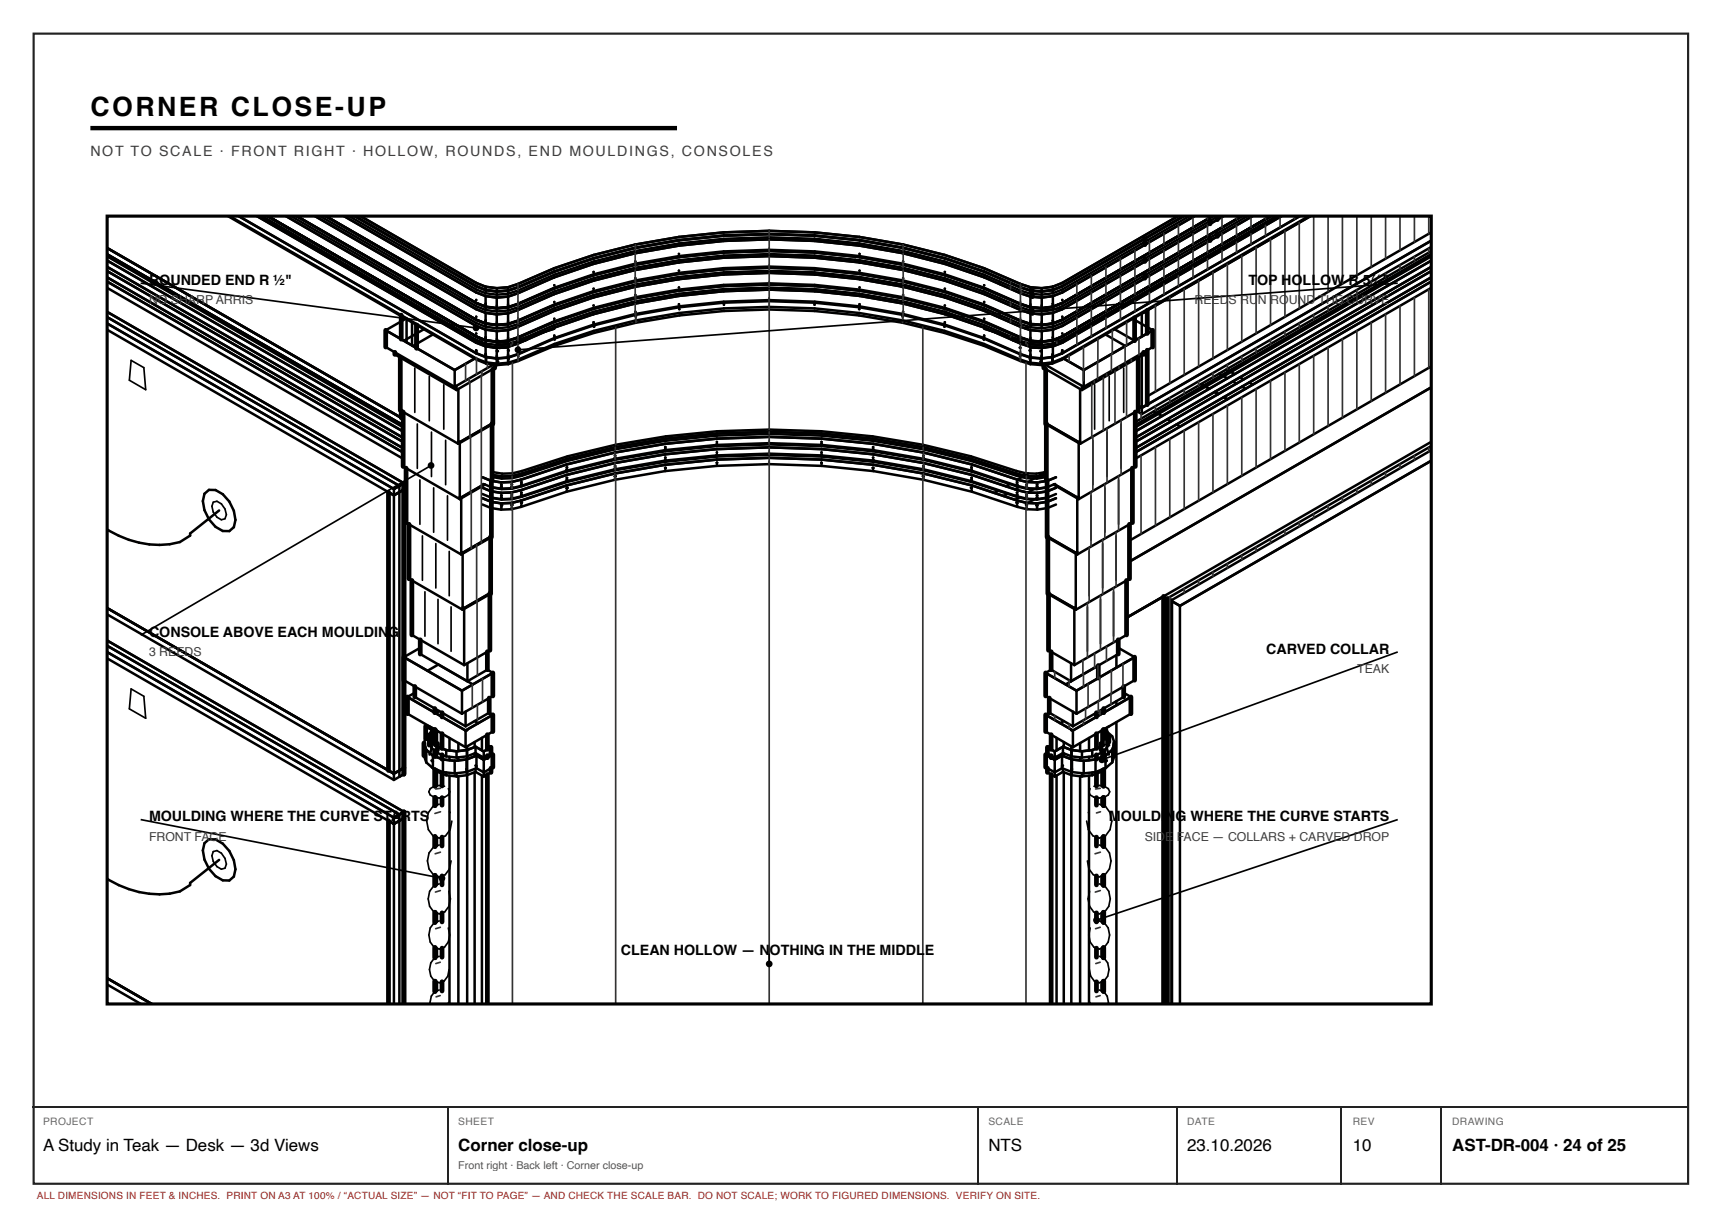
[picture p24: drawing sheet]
<svg xmlns="http://www.w3.org/2000/svg" width="420mm" height="297mm" viewBox="0 0 420 297" stroke-linecap="round" stroke-linejoin="round" font-family="sans-serif">
<defs><g id="words">
<text font-size="6.5" x="22" y="28.2">CORNER CLOSE-UP</text>
<g font-size="4.1">
<text x="10.5" y="280.7">A Study in Teak — Desk — 3d Views</text>
<text x="111.8" y="280.7">Corner close-up</text>
<text x="241" y="280.7">NTS</text>
<text x="289.5" y="280.7">23.10.2026</text>
<text x="329.9" y="280.7">10</text>
<text x="354.1" y="280.7">AST-DR-004 · 24 of 25</text>
</g>
<text font-size="3.5" fill="#3d3d3d" x="22" y="38">NOT TO SCALE · FRONT RIGHT · HOLLOW, ROUNDS, END MOULDINGS, CONSOLES</text>
<g font-size="3.5">
<text x="36.3" y="69.5">ROUNDED END R ½&quot;</text>
<text x="304.5" y="69.5">T</text>
<text x="306.6" y="69.5">OP HO</text>
<text x="317.7" y="69.5">LLO</text>
<text x="324.6" y="69.5">W R 5⅞&quot;</text>
<text x="36.3" y="155.3">CONSOLE ABOVE EACH MOULDING</text>
<text x="308.8" y="159.4">CARVED COLLAR</text>
<text x="36.3" y="200.3">MOULDING WHERE THE CURVE ST</text>
<text x="95.3" y="200.3">A</text>
<text x="97.8" y="200.3">RTS</text>
<text x="270.4" y="200.3">MOULDI</text>
<text x="284.1" y="200.3">NG WHERE THE CURVE STARTS</text>
<text x="151.4" y="233">CLEAN HOLLOW — N</text>
<text x="187.7" y="233">OTHING IN THE MIDDL</text>
<text x="225.5" y="233">E</text>
</g>
<g font-size="3" fill="#3d3d3d">
<text x="36.3" y="74.2">NO SHARP ARRIS</text>
<text x="291.3" y="74.2">REED</text>
<text x="299.6" y="74.2">S RU</text>
<text x="306.8" y="74.2">N ROUND THE CURVE</text>
<text x="36.3" y="160">3 REEDS</text>
<text x="331" y="164.1">TEAK</text>
<text x="36.3" y="205">FRONT FACE</text>
<text x="279.2" y="205">SID</text>
<text x="284.2" y="205">E</text>
<text x="287" y="205">FACE — COLLARS + CARVED DROP</text>
</g>
<text font-size="2.6" fill="#555" x="111.8" y="285">Front right · Back left · Corner close-up</text>
<g font-size="2.5" fill="#666">
<text x="10.5" y="274.4">PROJECT</text>
<text x="111.8" y="274.4">SHEET</text>
<text x="241" y="274.4">SCALE</text>
<text x="289.5" y="274.4">DATE</text>
<text x="329.9" y="274.4">REV</text>
<text x="354.1" y="274.4">DRAWING</text>
</g>
<text font-size="2.4" fill="#a51d17" x="9" y="292.4">ALL DIMENSIONS IN FEET &amp; INCHES. PRINT ON A3 AT 100% / “ACTUAL SIZE” — NOT “FIT TO PAGE” — AND CHECK THE SCALE BAR. DO NOT SCALE; WORK TO FIGURED DIMENSIONS. VERIFY ON SITE.</text>
</g></defs>
<path d="M8.2 8.2h403.5v280.5h-403.5z" fill="none" stroke="#222" stroke-width=".53"/>
<path d="M22 31.2h143.1" fill="none" stroke="#000" stroke-width="1.1" stroke-linecap="butt"/>
<g fill="none" stroke="#000" stroke-width=".41">
<path d="M34.3 69.1l81.8 10.9M340.9 69.1l-214.6 16.2M32 87.9l3.1 1.8 .4 5.3-4-2.3zM101.2 89.7v10.9M104.7 91.8v10.8M108.2 93.8v10.9M267 93.8v10.9M270.5 91.8v10.8M274 89.7v10.9M101.8 103.4v10.8M102.4 117v10.9M105.1 113.5l-70.8 41.4"/>
<path d="M105.2 105.4v10.8M105.8 119v10.8M108.7 107.4v10.8M266.5 107.4v10.8M269.4 119v10.8M270 105.4v10.8M272.8 117v10.9M273.4 103.4v10.8M52 122.5l.9-.3 1.1 .7 .9 1.2 .3 1.4-.3 1-.9 .2a3.3 3.3 0 0 1-2-4.2zM103 130.7v10.8M106.3 132.6v10.8M109.1 120.9v10.8"/>
<path d="M109.6 134.5v10.8M265.6 134.5v10.8M266.1 120.9v10.8M268.9 132.6v10.8M272.2 130.7v10.8M103.6 144.3v10.8M106.8 146.1v10.9M110 148v10.8M265.2 148v10.8M268.4 146.1v10.9M271.6 144.3v10.8M340.9 159l-72.2 26.3"/>
<path d="M32 168l3.1 1.8 .4 5.3-4-2.2zM34.3 199.9l73.5 14.3M107.1 196.1l-1.5 .5a5 5 0 0 0 0 7.2l1.5 .6 1.6-.6 1.1-1.5 .4-2.1M108.4 191.7l-1.3-.2-1.2 .2-1 .6-.3 .8 .3 .7a3.6 3.6 0 0 0 4.4 0l.4-.7-.4-.8M109.6 197.9l.2 .3M265.6 197.9l-.2 .3M266.8 191.7l1.3-.2 1.2 .2 1 .6 .3 .8-.3 .7a3.6 3.6 0 0 1-4.5 0l-.3-.7 .3-.8M268.1 196.1l1.5 .5a5 5 0 0 1 0 7.2l-1.5 .6-1.6-.6-1.1-1.5-.4-2.1M340.9 199.9l-73.5 24.5M52 207.7l.9-.3 1.1 .7 .9 1.2 .3 1.4-.3 1-.9 .3a3.3 3.3 0 0 1-2-4.3zM107.1 206l-1.4 .6a4.6 4.6 0 0 0 0 6.7l1.4 .5 1.5-.5 1-1.4 .4-2M107.1 215.5l-1.3 .5a4.4 4.4 0 0 0 0 6.4l1.3 .4 1.4-.4 1-1.4 .3-1.8-.3-1.8"/>
<path d="M268.1 206l1.4 .6a4.6 4.6 0 0 1 0 6.7l-1.4 .5-1.5-.5-1-1.4-.4-2M268.1 215.5l1.3 .5a4.4 4.4 0 0 1 0 6.4l-1.3 .4-1.4-.4-1-1.4-.3-1.8 .3-1.8M107.1 224.6a3.5 3.5 0 0 0-2.2 5.1l1 1.3 1.2 .4 1.3-.4 .9-1.3 .4-1.7-.4-1.7M107.1 233.2l-1.2 .4a3.9 3.9 0 0 0 0 5.6l1.2 .4 1.2-.4 .9-1.2 .3-1.6M187.6 232.6v2.4M268.1 224.6l1.2 .4a4.1 4.1 0 0 1 0 6l-1.2 .4-1.3-.4-.9-1.3-.4-1.7 .4-1.7M268.1 233.2l1.2 .4a3.9 3.9 0 0 1 0 5.6l-1.2 .4-1.2-.4-.9-1.2-.3-1.6M107.1 241.4a2.85 2.85 0 0 0-2.1 3.5M109.4 244.4l-.1 .5M265.8 244.4l.1 .5M268.1 241.4a2.85 2.85 0 0 1 2.1 3.5"/>
</g>
<g fill="none" stroke="#000" stroke-width=".61">
<path d="M55.5 52.7l60.8 35.1 2.3 .9M55.9 52.7l60.3 34.7 2.3 .9M58.1 52.7l58.1 33.5a11.8 11.8 0 0 0 10.1 .2 142.4 142.4 0 0 1 61.3-13 142.2 142.2 0 0 1 61.3 13l2.4 .8M58.2 52.7l57.9 33.4 2.3 .9M62.6 52.7l53.5 30.9 2.3 .9M63.5 52.7l53.5 30.9 2.2 .8M63.8 52.7l52.4 30.2 2.2 .9M65.2 52.7l51 29.4a11.8 11.8 0 0 0 10.1 .2 142.4 142.4 0 0 1 61.3-12.9 142.2 142.2 0 0 1 61.3 12.9 11.9 11.9 0 0 0 10.1-.2l51-29.4M65.2 52.7l52.3 30.1M69.7 52.7l46.4 26.8 2.3 .9M70.9 52.7l45.3 26.1 2.2 .9M72.2 52.7l44 25.3a11.8 11.8 0 0 0 10.1 .2 142.4 142.4 0 0 1 61.3-12.9 142.2 142.2 0 0 1 61.3 12.9 11.9 11.9 0 0 0 10.1-.2l44-25.3"/>
<path d="M72.3 52.7l43.8 25.2 2.3 .9M76.7 52.7l39.4 22.7 2.3 .9M78 52.7l38.2 22 2.2 .9M79.3 52.7l36.9 21.2a11.8 11.8 0 0 0 10.1 .3 142.4 142.4 0 0 1 61.3-13 142.2 142.2 0 0 1 61.3 13 11.9 11.9 0 0 0 10.1-.3l36.9-21.2M79.4 52.7l36.7 21.2 2.3 .9M83.8 52.7l32.3 18.6 2.3 .9M85.1 52.7l31.1 17.9 2.2 .9M86.4 52.7l29.8 17.1M87.8 52.7l28.4 16.3 2.2 .9M165.6 58.5l-10.6 1.9M176.5 57.4l-10.9 1.2-10.6 1.8M187.6 57.1l-11.1 .4"/>
<path d="M187.6 57.1a149.6 149.6 0 0 1 52.4 9.1l8.9 3.9 2.4 .7 2.7 .3 2.8-.4M187.6 57.1l11.1 .4 10.9 1.1M198.3 57.4l.4 .2M199.9 58.4l1.1 .6M287.4 52.7l-28.4 16.3-2.3 .9M288.7 52.7l-29.7 17.1M288.8 52.7l-29.8 17.1M290.1 52.7l-31.1 17.9-2.2 .9M290.7 52.7v.3M290.7 56.4v.7M291.4 52.7l-32.3 18.6-2.3 .9M297.2 52.7l-38.2 22-2.2 .9"/>
<path d="M298.5 52.7l-39.4 22.7-2.3 .9M304.3 52.7l-45.3 26.1-2.2 .9M305.5 52.7l-46.4 26.8-2.3 .9M310 52.7l-52.3 30.1M311.4 52.7l-52.4 30.2-2.2 .9M311.7 52.7l-53.5 30.9-2.2 .8M312.6 52.7l-53.5 30.9-2.3 .9M317.1 52.7l-58.1 33.5-2.2 .9-2.8 .3M319.3 52.7l-60.3 34.7-2.3 .9M319.7 52.7l-41.2 23.8M319.7 52.7l-60.8 35.1-2.3 .9M349.1 58.7l-70.6 40.7"/>
<path d="M349.1 56.6l-69.3 40M26.1 60.4l72.2 41.8-.5-.3M26.1 62l72.2 41.7M26.1 62.5l72.2 41.7M26.1 65l72.2 41.8M26.1 63.5l72.2 41.7M26.1 67.6l72.2 41.7M26.1 66.1l72.2 41.7M26.1 70.2l72.2 41.7M26.1 68.6l72.2 41.7M26.1 77.3l71.3 41.2M26.1 76l72.4 41.8"/>
<path d="M26.1 78.8l70 40.4M99 77.7l-4.9 2.8 16.8 9.7M99.2 77.6v5.9M100.5 78.6v5.6M116.1 73.1l.1 .1M116.1 77.2h.1M116.2 69.8l2.2 .9M118.4 74.1v1.5M118.4 78.1v1.6M118.4 72.2v2.6M118.4 76.3v2.5M118.4 74.8l2.7 .3 2.8-.2 2.4-.8a140.3 140.3 0 0 1 61.3-13.2 140.3 140.3 0 0 1 61.3 13.2l2.4 .8 2.8 .2 2.7-.3"/>
<path d="M118.4 72.2l2.7 .4M118.4 78.8l2.7 .4 2.8-.2 2.4-.9a140.3 140.3 0 0 1 61.3-13.1 140.3 140.3 0 0 1 61.3 13.1l2.4 .9 2.8 .2 2.7-.4M118.4 76.3l2.7 .4M118.4 69.9v.8M118.4 70.7v.8M118.4 70.7l2.8 .4M118.4 69.9l2.8 .4M118.4 71.5l2.8 .4M118.4 75.6l2.8 .4M118.4 79.7l2.8 .3M121.1 72.6l.1 3.4M121.1 76.7l.1 3.3"/>
<path d="M121.2 70.3v1.6M123.9 70.1l-2.7 .2M123.9 70.1v1.5M123.9 72.3v3.4M123.9 76.4v3.4M123.9 70.1l2.4-.8a142 142 0 0 1 61.3-13 141.8 141.8 0 0 1 61.3 13l2.4 .8M123.9 71.6l-2.7 .3M123.9 71.6l2.4-.7a134.1 134.1 0 0 1 50.2-12.7 152.4 152.4 0 0 1 63.5 8.8l8.9 3.9 2.4 .7M123.9 72.3l-2.8 .3M123.9 75.7l2.4-.8a134.1 134.1 0 0 1 50.2-12.6 152.4 152.4 0 0 1 63.5 8.8l8.9 3.8 2.4 .8M123.9 72.3l2.4-.8a140.3 140.3 0 0 1 61.3-13.1 140.3 140.3 0 0 1 61.3 13.1l2.4 .8M123.9 75.7l-2.7 .3"/>
<path d="M123.9 76.4l-2.8 .3M123.9 79.8l2.4-.8a134.1 134.1 0 0 1 50.2-12.6 152.4 152.4 0 0 1 63.5 8.8l8.9 3.8 2.4 .8M123.9 79.8l-2.7 .2M135.2 69.5v.1M135.2 73.6v.1M135.2 77.7h.1M144.8 66.3h-.1M144.8 70.4h-.1M144.8 74.5h-.1M144.8 78.6h-.1M144.8 78.9h.1M144.9 79.6l-.1 .1"/>
<path d="M155 60.4l-10.2 2.6-9.6 3.2-8.9 3.8-2.4 .8-2.7 .3-2.8-.4M155 63.8h-.1M155 67.8l-.1 .1M155 71.9l-.1 .1M155 76h-.1M155 76.4h.1M155.1 77.2h-.1M165.6 61.9h.1M165.6 66h.1M165.6 70.1h.1M165.6 74.2h.1M165.6 74.5h.1"/>
<path d="M165.6 75.4h.1M176.5 74.3h.1M198.6 74.3h.1M208.5 63.3l1.1 .7M209.5 75.4h.1M209.6 74.5h.1M209.6 61.9h.1M209.6 66h.1M209.6 70.1h.1M209.6 74.2h.1M209.6 64a156.8 156.8 0 0 0-64.9 4.4l-9.5 3.3-8.9 3.9-2.4 .8M209.6 64a128.7 128.7 0 0 1 39.3 11.6l2.4 .8"/>
<path d="M218.5 69.1l1.8 1M220.1 77.2h.1M220.2 76.4h.1M220.2 63.8h.1M220.2 67.8l.1 .1M220.2 71.9l.1 .1M220.2 76h.1M230.3 79.6l.1 .1M230.4 78.9h.1M230.4 66.3h.1M230.4 70.4h.1M230.4 74.5h.1"/>
<path d="M230.4 78.6h.1M230.4 76l2.7 1.5M240 69.5v.1M240 73.6v.1M240 77.7h.1M243.8 67.8v.1M243.8 68.6v.7M243.8 72.7v.7M243.8 76.8v.7M250.8 79.7l-.8 .4M251.3 70.1v1.5M251.3 72.3v3.4"/>
<path d="M251.3 76.4v3.4M251.3 70.1l2.7 .2M251.3 71.6l2.7 .3M251.3 72.3l2.8 .3M251.3 75.7l2.7 .3M251.3 76.4l2.8 .3M251.3 79.8l2.7 .2M251.8 79.1l-.5 .3M254 70.3v1.6M254.1 72.6l-.1 3.4M254.1 76.7l-.1 3.3M256.7 70.7l-2.7 .4"/>
<path d="M256.7 69.9l-2.7 .4M256.7 69.9v.8M256.8 70.7v.8M256.8 71.5l-2.8 .4M256.8 75.6l-2.8 .4M256.8 79.7l-2.8 .3M256.8 74.1v1.5M256.8 78.1v1.6M256.8 72.2l-2.7 .4M256.8 72.2v2.6M256.8 76.3v2.5M256.8 76.3l-2.7 .4"/>
<path d="M259 69.8l-2.3 .9M259 69.8l-2.2 .9M259.1 73.9l-2.3 .9M259.1 73.1l-.1 .1M259.1 77.9l-2.3 .9M259.1 77.2h-.1M276.3 77.7l4.8 2.8-16.8 9.7M278.5 76.5v5.6M279.8 75.7l-1.3 .8M290.7 60.5v.7M349.1 61.2l-72.2 41.7M349.1 60.2l-70.6 40.8"/>
<path d="M349.1 62.5l-72.2 41.7M349.1 62l-72.2 41.7M349.1 65l-72.2 41.8M349.1 63.5l-72.2 41.7M349.1 67.6l-72.2 41.7M349.1 66.1l-72.2 41.7M349.1 70.2l-72.2 41.7M349.1 68.6l-72.2 41.7M26.1 80.4l70 40.4M94.1 84.6l16.8 9.7M96.3 86.4l15 8.7M103.4 80.3l-4.9 2.8"/>
<path d="M105.6 81.6l-4.9 2.8M110.9 90.2v4.1M111.3 94.1v1M111.8 94.8v13.4M115.8 87.4l-4.9 2.8M116.1 82l2.3 .9M116.1 81.3h.1M116.1 85.4h.1M116.1 85.6h.1M116.2 86.2h.1M118.4 82.2v1.6M118.4 86.3l.1 2"/>
<path d="M118.4 80.4v2.5M118.4 84.5v2.5M118.4 82.9l2.7 .4 2.8-.2 2.4-.9a140.3 140.3 0 0 1 61.3-13.1 140.3 140.3 0 0 1 61.3 13.1l2.4 .9 2.8 .2 2.7-.4M118.4 80.4l2.7 .3M118.4 87l2.7 .4 2.8-.3 2.4-.8a140.3 140.3 0 0 1 61.3-13.1 140.3 140.3 0 0 1 61.3 13.1l2.4 .8 2.8 .3 2.7-.4M118.4 84.5l2.7 .3M118.4 83.8l2.8 .3M118.4 86.5h.1M118.5 88.3l2.7 .4M118.5 87.1l.1 1.6M118.6 88.7l2.6 .3M119.2 84.4v.2"/>
<path d="M119.2 84.4l2.5 .4 2.2-.1M120.3 88.9l-9.4 5.4M120.6 89.7l-9.3 5.4M121.1 80.7l.1 3.4M121.1 84.8l.1 3.9M121.1 85.6h.3M121.2 87.5v1.5M121.2 87.7h.2M121.2 83.1l1.3 .2h1.4M121.5 88.2l-.3 .2M123.9 80.5v3.4M123.9 84.6v3.9"/>
<path d="M123.9 80.5l-2.8 .2M123.9 83.9l2.4-.8a134.1 134.1 0 0 1 50.2-12.6 152.4 152.4 0 0 1 63.5 8.8l8.9 3.8 2.4 .8M123.9 80.5l2.4-.8a140.3 140.3 0 0 1 61.3-13.2 140.3 140.3 0 0 1 61.3 13.2l2.4 .8M123.9 83.9l-2.7 .2M123.9 84.6l-2.8 .2M123.9 84.6l2.4-.8a140.3 140.3 0 0 1 61.3-13.2 140.3 140.3 0 0 1 61.3 13.2l2.4 .8M123.9 88.5l-2.7 .2M123.9 87.3v1.5M123.9 88.8l-2.7 .2M123.9 88.8l2.5-.8a146.4 146.4 0 0 1 61.2-12.5 146.4 146.4 0 0 1 61.2 12.5l2.5 .8M124.1 87.5h-.2M124.1 85.5h-.2"/>
<path d="M126.5 86.8l-.1 .1M126.5 84.8h-.2M128.4 82.8a12.7 12.7 0 0 1-7.2 1.1l.3 .2M135.2 80.1l-8.9 2.8M135.2 81.8h.1M135.2 82.1h.1M135.3 82.8h-.1M239.9 82.8h.1M240 82.1h.1M240 81.8h.1M240 80.1l8.9 2.8M243.8 80.9v.5"/>
<path d="M246.6 82.1l-.2 .1M246.8 82.8a12.7 12.7 0 0 0 7.2 1.1l-.3 .2M248.7 86.8l.1 .1M248.7 84.8h.2M251.1 87.5h.2M251.1 85.5h.2M251.3 88.8l2.7 .2M251.3 87.3h.1M251.3 86.7v2.1M251.3 80.5v3.4M251.3 84.6v2.6M251.3 80.5l2.8 .2"/>
<path d="M251.3 83.9l2.7 .2M251.3 84.6l2.8 .2M251.3 87.2l2.7 .2M253.7 88.2l.3 .2M254 86.9v2.1M254 87.5h.1M254 87.7h-.3M254 83.1l-1.3 .2h-1.4M254.1 80.7l-.1 3.4M254.1 84.8l-.1 2.6M254.1 85.6h-.4M254.6 89.7l9.3 5.4"/>
<path d="M254.9 88.9l9.4 5.4M256 84.4l-2.5 .4-2.2-.1M256 84.4v.2M256.6 88.7l-2.6 .3M256.7 86.5h.1M256.7 88.3l-2.7 .4-2.7-.2-2.4-.8a136.1 136.1 0 0 0-50.2-12.5 154.1 154.1 0 0 0-63.5 8.7l-8.9 3.8-2.4 .8M256.7 87.1l-.1 1.6M256.8 83.8l-2.8 .3M256.8 82.2v1.6M256.8 86.3l-.1 2M256.8 80.4v2.5M256.8 84.5v2.5"/>
<path d="M256.8 80.4l-2.7 .3M256.8 84.5l-2.7 .3M259 86.2h-.1M259.1 82l-2.3 .9M259.1 81.3h-.1M259.1 86.1l-2.3 .9M259.1 85.4h-.1M259.1 85.6h-.1M259.4 87.4l4.9 2.8M263.4 94.8v13.4M263.9 94.1v1M264.3 90.2v4.1"/>
<path d="M269.6 81.6l4.9 2.8M271.8 80.3l4.9 2.8M277.6 98.9l.9 .5M278.5 86.7v14.3M278.9 86.4l-15 8.7M279.8 98.7l-1.3 .7M281.1 84.6l-16.8 9.7M292.9 93.7l.7 .3M294 94.3l.9 .5M296.2 95.6l.9 .5M297.3 91.1l.7 .4M298.4 96.8l.9 .6"/>
<path d="M298.4 91.7l.9 .5M299.1 90.1l.7 .4M300.2 90.7l.9 .5M300.7 93l.8 .5M302.4 92l.9 .5M302.9 94.3l.9 .5M304.6 93.3l.9 .5M349.1 94.4l-73.6 42.5M349.1 89.3l-73.6 42.5M96.1 119.2v71M97.2 118.6l-1.1 .6M97.4 118.5v70.9l1.1-.6-2.4 1.4"/>
<path d="M97.6 100.1l14.2 8.1M98.3 113.8l13.8 7.9M98.5 117.8l-1.1 .7M98.5 119.4l-2.4 1.4M98.5 117.8l-2.4 1.4M111.8 107.6l.3 .2M112.1 107.8v13.9M117.7 116.4a12 12 0 0 0 9.4 .6 178.9 178.9 0 0 1 85.9-8.8l12.2 2.2 11.8 2.9 11.1 3.7a12 12 0 0 0 9.4-.6M117.7 118.9a12 12 0 0 0 9.4 .6 178.9 178.9 0 0 1 85.9-8.7l12.2 2.1 11.8 2.9 11.1 3.7a12 12 0 0 0 9.4-.6M117.8 118l.2 .1M118.1 118.1l-5.6 3.2M119.8 117.8h.1"/>
<path d="M119.8 118.3h.1M119.8 118.8a12.2 12.2 0 0 0 7.4-.2 182 182 0 0 1 85.7-8.5l12.2 2 11.8 2.9 11.1 3.6a12.2 12.2 0 0 0 7.4 .2M119.8 117.1l-.2 .1M119.9 116.3l2.5 .4 2.5-.1 2.3-.6a182 182 0 0 1 85.7-8.5l12.2 2.1 11.8 2.8 11.1 3.6 2.3 .6 2.5 .1 2.5-.4M119.9 115.8l2.5 .4 2.5-.1 2.3-.6a182 182 0 0 1 85.7-8.5l12.2 2 11.8 2.9 11.1 3.6 2.3 .6 2.5 .1 2.5-.4M120 117.2l-.2 .1M120 103.3l-7.9 4.5M120 115.1l2.5 .4 2.5-.1 2.3-.5a183.7 183.7 0 0 1 85.5-8.5l12.3 2.1 11.7 2.8 11.1 3.6 2.3 .5 2.5 .1 2.5-.4M120.2 103.4l-8.4 4.8M122.2 118.7l.2 .1M122.2 118.2h.2M124.9 118.7h-.1"/>
<path d="M124.9 118.1l-.1 .1M127.2 118.1h-.1M127.2 117.6h-.1M138.3 114.5h-.1M138.3 114h-.1M138.3 117l-.1 .1M138.3 116.5l-.1 .1M138.3 119.6h-.1M138.3 119.1h-.1M138.4 118.9l-.2 .1M150.1 111.6h-.2M150.1 111.1h-.2"/>
<path d="M150.1 114.2h-.2M150.1 113.6l-.2 .1M150.1 116.7h-.2M150.1 116.2h-.2M150.1 116.1l-.2 .1M162.2 109.5h.1M162.2 109h.1M162.2 112.1h.1M162.2 111.6h.1M162.2 114.6h.1M162.2 114.1h.1M162.4 114.1h-.2"/>
<path d="M174.8 108.3h.1M174.8 107.8h.1M174.8 110.8h.1M174.8 110.3h.1M174.8 113.4h.1M174.9 112.8v.1M200.3 112.8v.1M200.3 108.3h.1M200.3 107.8h.1M200.3 110.8h.1M200.3 110.3h.1M200.3 113.4h.1"/>
<path d="M212.8 114.1h.2M212.9 109.5h.1M212.9 109h.1M212.9 112.1h.1M212.9 111.6h.1M212.9 114.6h.1M212.9 114.1h.1M225.1 116.1l.1 .1M225.1 111.6h.1M225.1 111.1h.1M225.1 114.2h.1M225.1 113.6l.1 .1"/>
<path d="M225.1 116.7h.1M225.1 116.2h.1M236.8 118.9l.2 .1M236.9 114.5h.1M236.9 114h.1M236.9 117l.1 .1M236.9 116.5l.1 .1M236.9 119.6h.1M236.9 119.1h.1M243.4 119.7l-.9 .5M246.3 118l-1 .6M248 118.1h.1"/>
<path d="M248 117.6h.1M248.6 118.7l-1 .6M249.2 116.3l-1.1 .7M250.3 118.7h.1M250.3 118.1l.1 .1M250.8 115.4l-1 .6M252.2 116.7l-1.8 1M252.2 119.2l-1.8 1M253 118.7l-.2 .1M253 118.2h-.2M255 103.4l8.4 4.8M255.2 114.9l-2.4 1.4"/>
<path d="M255.2 117.2l.2 .1M255.2 103.3l7.9 4.5M255.4 118.3h-.1M255.4 117.1l.2 .1M255.4 117.8h-.1M257.1 118.1l5.6 3.2M257.3 118l-.2 .1M263.1 107.8v13.9M263.4 107.6l-.3 .2M276.9 113.8l-13.8 7.9M277.2 100.3l1.3 .7M277.6 100.1l-14.2 8.1"/>
<path d="M281.4 100.3l.7 .4M282.5 100.9l.9 .5M284.7 102.2l.9 .5M286.9 103.5l.9 .5M349.1 107.7l-74.4 42.9 9.1-5.2M349.1 108.7l-65.3 37.8 .9-.6M349.1 109.8l-63.5 36.7 2.2 1.2M349.1 112.3l-61.3 35.4M49.9 120.4l1.1-.9h1.6a8.4 8.4 0 0 1 4.8 7.3l-.4 1.7-1.1 1h-1.6a8.4 8.4 0 0 1-4.8-7.3zM53.4 124.5l-7 5.6v.5l-2.5 1.6a22.9 22.9 0 0 1-17.8-3.1M94.7 120l1.4 .8M99 127.4l13.5 7.8"/>
<path d="M112.1 121.7l6.2-3.5a11.7 11.7 0 0 0 8.8 .3 178.9 178.9 0 0 1 85.9-8.7l12.2 2.1 11.8 2.9 11.1 3.7a11.7 11.7 0 0 0 8.8-.3l6.2 3.5M112.1 121.1l.4 .2M112.5 121.3v13.9M112.5 134.6l.3 .2M112.8 134.8v13.9M117.7 120.5a12 12 0 0 0 9.4 .5 178.9 178.9 0 0 1 85.9-8.7l12.2 2.1 11.8 2.9 11.1 3.7a12 12 0 0 0 9.4-.5M117.7 123a12 12 0 0 0 9.4 .6 178.9 178.9 0 0 1 85.9-8.7l12.2 2.1 11.8 2.9 11.1 3.7a12 12 0 0 0 9.4-.6M117.7 121.5a12 12 0 0 0 9.4 .6 178.9 178.9 0 0 1 85.9-8.8l12.2 2.2 11.8 2.9 11.1 3.7a12 12 0 0 0 9.4-.6M119.7 130.9l-6.9 3.9M119.8 120.9h.1M119.8 120.4h.1M119.8 121.4a12.2 12.2 0 0 0 7.4-.3 182 182 0 0 1 85.7-8.5l12.2 2.1 11.8 2.8 11.1 3.6a12.2 12.2 0 0 0 7.4 .3"/>
<path d="M119.8 123.4l.1 .1M119.8 122.9h.1M119.8 122.7l.2 .1M119.8 131l-7.3 4.2M122.2 121.3h.2M122.2 120.8h.2M122.2 123.8l.2 .1M122.2 123.3l.2 .1M122.2 123.1l.3 .1M124.8 123.1h.2M124.9 121.2h-.1M124.9 120.7h-.1"/>
<path d="M124.9 123.8h-.1M124.9 123.3h-.1M127.2 120.6l-.1 .1M127.2 120.1l-.1 .1M127.2 123.2h-.1M127.2 122.7h-.1M127.3 122.5l-.2 .1M245.7 120.4l-.9 .5M247.9 122.5l.2 .1M248 120.6l.1 .1M248 120.1l.1 .1M248 123.2h.1"/>
<path d="M248 122.7h.1M248.6 121.3l-1 .6M250.2 123.1h.2M250.3 121.2h.1M250.3 120.7h.1M250.3 123.8h.1M250.3 123.3h.1M252.2 121.8l-1.8 1M253 121.3h-.2M253 120.8h-.2M253 123.8l-.2 .1M253 123.3l-.2 .1"/>
<path d="M253 123.1l-.3 .1M255.4 120.9h-.1M255.4 120.4h-.1M255.4 123.4l-.1 .1M255.4 122.9h-.1M255.4 122.7l-.2 .1M255.4 131l7.3 4.2M255.5 130.9l6.9 3.9M262.4 134.8v13.9M262.7 121.3v13.9M262.7 134.6l-.3 .2M263.1 121.1l-.4 .2"/>
<path d="M276.2 127.4l-13.5 7.8M26.1 148.2l70 40.5M26.1 149.8l70 40.4M26.1 157.4l71.3 41.2M26.1 156.2l72.4 41.8M26.1 159l70 40.4M99.7 141.1l13.1 7.6M100.4 154.8l12.8 7.4M102.5 159.5l12.8 7.4M102.5 158l-4 2.2 14.2 8.2M112.8 148.1l.4 .2M113.2 148.3v13.9"/>
<path d="M119.5 158.6l-6.3 3.6M119.5 144.7l-6.3 3.6M119.7 144.8l-6.9 3.9M255.5 144.8l6.9 3.9M255.7 158.6l6.3 3.6M255.7 144.7l6.3 3.6M262 148.3v13.9M262.4 148.1l-.4 .2M272.3 159.7v3.1M272.7 159.5l-12.8 7.4M272.7 158l4 2.2-14.2 8.2M274.7 154.8l-12.7 7.4"/>
<path d="M275.5 141.1l-13.1 7.6M287.8 147.7v97.2M26.1 160.5l70 40.4M98.5 165.9l14.2 8.1M99.4 174l14.1 8.2M101.2 168.9l-1.8 1.1 14.1 8.1M101.2 170l12.3 7.1M104.2 176.9l-.4 .2 1.8 1-1.6 1.4-.6 1.7 .6 1.7M105.6 177.6l-.3 .4-.5 1.4 .5 1.5M106 179.4l-.4 .3M106.7 178.3l-.1-.1v6.4M106.9 162l-2.7 1.6"/>
<path d="M107.1 173.4l-.6 .7M107.8 178.9v3.6M109.6 179.9v3.1M112.7 168.4v5.6M113.5 177.1l5.8-3.3 .9 .5-6.7 3.8M113.5 173.5v3.6M113.5 178.1v4.1M113.9 178.1h-.4M114 161.7v4.4l4.9-2.8 1.3 .8-7.5 4.3M115.8 175.8l.9 .6M117.5 179.9v3.1M120.2 178.4l-6.7 3.8"/>
<path d="M120.2 169.7l-7.5 4.3M255 178.4l6.7 3.8M255 169.7l7.5 4.3M257.7 179.9v3.1M259.4 175.8l-.8 .6M261.2 161.7v4.4l-4.9-2.8-1.3 .8 7.5 4.3M261.3 178.1h.4M261.7 173.5v3.6M261.7 178.1v4.1M261.7 177.1l-5.8-3.3-.9 .5 6.7 3.8M262.5 168.4v5.6M265.6 179.9v3.1"/>
<path d="M267.4 178.9v3.6M268.1 173.4l.6 .7M268.5 178.3l.1-.1v6.4M269.6 177.6l.3 .4 .5 1.4-.5 1.5M269.6 178.1l1.6 1.4 .6 1.7-.6 1.7M272.3 171v1M272.3 176.1v68.8M274 168.9l1.8 1.1-14.1 8.1M274 170l-12.3 7.1M275.8 174l-14.1 8.2M276.7 165.9l-14.2 8.1M94.7 187.9l1.4 .8"/>
<path d="M96.1 199.4v45.5M97.2 198.7l-1.1 .7M97.4 198.6v46.3M98.5 187.2l-2.4 1.5M98.5 198l-1.1 .6M98.5 199.5l-2.4 1.4M98.5 198l-2.4 1.4M103.4 184.3l.6 1.6M103.8 180.2l1 .5M104 182.9v3M104 185.9l1.6 1.4M104 182.9l1.6 1.4"/>
<path d="M104.7 181.7l.6 .3M104.8 181l.5 1.4M105.3 187l1.4 1.2M105.3 185.5l.3 .2M105.3 181l.3 .2M105.3 180.9v1.5M105.3 182.4l1.4 1.2M105.3 180.9l1.4 1.2M105.3 182.5l-.5 1.5M105.6 180.7l.5 .3M105.6 184.3v3M105.6 187.3l2.4 1"/>
<path d="M105.6 184.3l2.4 .9M106.6 187.7v3.9M106.6 194.5v1.8M106.6 181.3h.1l-.1 .1M106.7 182.1v1.5M106.7 187.8v.4M106.7 188.2l2.1 .8M106.7 183.6l2.1 .8M106.7 182.1l2.1 .8M107.8 184.1v1M107.8 188.7v3M107.8 194.5v1.8"/>
<path d="M108 185.2v3.1M108 188.3l2.9 .3M108 185.2l2.9 .3M108.8 182.9v1.5M108.8 188.4v.6M108.8 189l2.5 .3M108.8 184.4l2.5 .3M108.8 182.9l2.5 .3M109.6 184.5v.9M109.6 189.1v55.8M110.9 185.5v3.1M111.3 183.2v1.5"/>
<path d="M111.3 188.6v.7M111.8 181.2v2M111.8 184.7v.7M111.8 189.3v55.6M113.8 187.5l.1 1.5M113.8 188.3l-2.9 .3M113.8 185.2l-2.9 .3M113.8 185.2v3.1M113.9 189l-2.6 .3M113.9 182.9v1.5M113.9 184.4l-2.6 .3M113.9 182.9l-2.6 .3"/>
<path d="M113.9 182v62.9M115.8 181v1.2M115.8 183.7v.7M115.8 188.3v56.6M116 188.2l-2.1 .8M116 182.1v1.5M116 187.4v.8M116 188.2l2 1.2M116 186.7l.2 .1M116 183.6l-2.1 .8M116 182.1l-2.1 .8M116 183.6l2 1.2"/>
<path d="M116 182.1l2 1.1M116.2 187.3l-2.4 1M116.2 184.3l-2.4 .9M116.2 184.3v3M116.2 184.3l1.8 1M117.5 184.5v.5M117.5 189.1v55.8M118 183.2v1.6M118 185.3v4.1M118 184.8l1.7-1 .5 .2-2.2 1.3M118.9 181.7l.8 .5-1.7 1M119.7 188.3l-1.7 1.1"/>
<path d="M120.2 187.1l-2.2 1.2-1.8-1M255 187.1l2.2 1.2 1.8-1M255.4 188.3l1.8 1.1M256.3 181.7l-.9 .5 1.8 1M257.2 183.2v1.6M257.2 185.3v4.1M257.2 184.8l-1.8-1-.4 .2 2.2 1.3M257.7 184.5v.5M257.7 189.1v55.8M259 184.3l-1.8 1M259 184.3v3M259 187.3l2.4 1"/>
<path d="M259 184.3l2.4 .9M259.2 188.2l-2 1.2M259.2 186.7l-.2 .1M259.2 182.1v1.5M259.2 187.4v.8M259.2 188.2l2.2 .8M259.2 183.6l-2 1.2M259.2 182.1l-2 1.1M259.2 183.6l2.2 .8M259.2 182.1l2.2 .8M259.4 181v1.2M259.4 183.7v.7"/>
<path d="M259.4 188.3v56.6M261.3 182v62.9M261.4 182.9v1.5M261.4 189l2.5 .3M261.4 184.4l2.5 .3M261.4 182.9l2.5 .3M261.4 187.5v1.5M261.4 185.2v3.1M261.4 188.3l2.9 .3M261.4 185.2l2.9 .3M263.4 181.2v2M263.4 184.7v.7"/>
<path d="M263.4 189.3v55.6M263.9 183.2v1.5M263.9 188.6v.7M264.3 185.5v3.1M265.6 184.5v.9M265.6 189.1v55.8M266.4 189l-2.5 .3M266.4 182.9v1.5M266.4 188.4v.6M266.4 184.4l-2.5 .3M266.4 182.9l-2.5 .3M267.2 188.3l-2.9 .3"/>
<path d="M267.2 185.2l-2.9 .3M267.2 185.2v3.1M267.4 184.1v1M267.4 188.7v3M267.4 194.5v1.8M268.5 188.2l-2.1 .8M268.5 182.1v1.5M268.5 187.8v.4M268.5 183.6l-2.1 .8M268.5 182.1l-2.1 .8M268.6 187.7v3.9M268.6 194.5v1.8"/>
<path d="M268.6 181.3h-.1l.1 .1M269.6 180.7l-.5 .3M269.6 187.3l-2.4 1M269.6 184.3l-2.4 .9M269.6 184.3v3M269.8 182.5l.6 1.5M269.9 187l-1.4 1.2M269.9 185.5l-.3 .2M269.9 182.4l-1.4 1.2M269.9 180.9l-1.4 1.2M269.9 180.9v1.5M270.4 181l-.5 1.4"/>
<path d="M270.5 181.7l-.6 .3M271.2 185.9l-1.6 1.4M271.2 182.9l-1.6 1.4M271.2 182.9v3M271.8 184.3l-.6 1.6M49.9 205.6l1.1-.9h1.6a8.4 8.4 0 0 1 4.8 7.3l-.4 1.8-1.1 .9h-1.6a8.4 8.4 0 0 1-4.8-7.3zM53.4 209.7l-7 5.6v.5l-2.5 1.6a22.7 22.7 0 0 1-17.8-3.1M94.7 200.1l1.4 .8M106.6 204.2v2.1M106.6 213.6v2.1M107.8 204.1v2.2M107.8 213.6v2.2"/>
<path d="M267.4 204.1v2.2M267.4 213.6v2.2M268.6 204.2v2.1M268.6 213.6v2.1M26.1 238.5l11 6.4M106.6 222.6v2.2M106.6 231.2v2.2M106.6 239.4v2.2M107.8 222.6v2.2M107.8 231.2v2.2M107.8 239.4v2.3M267.4 222.6v2.2"/>
<path d="M267.4 231.2v2.2M267.4 239.4v2.3M268.6 222.6v2.2M268.6 231.2v2.2M268.6 239.4v2.2M26.1 240l8.3 4.9"/>
</g>
<g fill="none" stroke="#000" stroke-width="1.2">
<path d="M279.2 58.2h.1M279.2 59v.7M295.1 53.9v.7M295.1 57.9v.8M296.9 52.8v.8M296.9 56.9v.7M97.8 76.8v5.9M101.6 79.3v5.6M251.8 70.9h.1M251.8 71.7v.7M251.8 75.8v.7M276.7 77.5v5.6"/>
<path d="M279.2 63v.8M279.2 67.1v.7M279.8 75.7v5.6M94.1 80.5v4.1M96.3 85.9v.5M97.6 87.2v12.9M120.2 90v13.4M120.6 88.9v.8M254.6 88.9v.8M255 90v13.4M277.6 87.2v12.9M278.9 85.9v.5"/>
<path d="M279.8 85.4v13.3M281.1 80.5v4.1M97.8 100.2v1.7M98.3 100.5v13.3M98.5 117.8v71M99 114.2v13.2M119.8 117.1v13.9M120 103.3v13.9M255.2 103.3v13.9M255.4 117.1v13.9M276.2 114.2v13.2M276.9 100.5v13.3"/>
<path d="M94.7 120v67.9M99.7 127.9v13.2M119.7 130.9v13.9M255.5 130.9v13.9M275.5 127.9v13.2M100.4 141.5v13.3M102.5 156v3.5M118.9 158.9v4.4M119.5 144.7v13.9M255.7 144.7v13.9M256.3 158.9v4.4M272.7 156v3.5"/>
<path d="M274.7 141.5v13.3M283.8 145.4v99.5M284.7 145.9v99M285.6 146.5v98.4M99.4 170v4M101.2 167.4v2.6M103.8 177.1v3.1M104.8 179.4v1.6M105.6 178.1v3.1M106 172.8v1M106 177.9v3.1M106.1 177.9v3.7"/>
<path d="M107.8 173.8v1M107.8 178.9v3.6M118.9 179.2v3.5M119.3 170.2v3.6M120.2 164.1v5.6M120.2 174.3v4.1M255 164.1v5.6M255 174.3v4.1M255.9 170.2v3.6M256.3 179.2v3.5M267.4 173.8v1M267.4 178.9v3.6"/>
<path d="M267.9 162.3v3.1M269.1 177.9v3.7M269.2 172.8v1M269.2 177.9v3.1M269.6 178.1v3.1M270.4 179.4v1.6M274 167.4v2.6M275.8 170v4M276.7 160.2v5.7M98.5 198v46.9M103.4 181.2v3.1M104.7 180.7v1"/>
<path d="M106 183.1v1.3M106 187.7v4M106 194.4v2.1M106.1 183.2v1.3M106.1 187.8v3.9M106.1 194.5v1.9M106.7 181.3v1.6M107.8 184.1v1M107.8 188.7v3M107.8 194.5v1.8M118.9 184.3v.5M118.9 188.9v56"/>
<path d="M119.7 182.2v1.6M119.7 187.3v1M120.2 184v3.1M255 184v3.1M255.4 182.2v1.6M255.4 187.3v1M256.3 184.3v.5M256.3 188.9v56M267.4 184.1v1M267.4 188.7v3M267.4 194.5v1.8M268.5 181.3v1.6"/>
<path d="M269.1 183.2v1.3M269.1 187.8v3.9M269.1 194.5v1.9M269.2 183.1v1.3M269.2 187.7v4M269.2 194.4v2.1M271.8 181.2v3.1M94.7 200.1v44.8M106 204v2.5M106 213.4v2.5M106.1 204v2.4M106.1 213.5v2.4"/>
<path d="M107.8 204.1v2.2M107.8 213.6v2.2M267.4 204.1v2.2M267.4 213.6v2.2M269.1 204v2.4M269.1 213.5v2.4M269.2 204v2.5M269.2 213.4v2.5M106 222.4v2.6M106 231v2.6M106 239.2v2.6M106.1 222.5v2.4"/>
<path d="M106.1 231.1v2.4M106.1 239.3v2.5M107.8 222.6v2.2M107.8 231.2v2.2M107.8 239.4v2.3M267.4 222.6v2.2M267.4 231.2v2.2M267.4 239.4v2.3M269.1 222.5v2.4M269.1 231.1v2.4M269.1 239.3v2.5M269.2 222.4v2.6"/>
<path d="M269.2 231v2.6M269.2 239.2v2.6"/>
</g>
<g fill="none" stroke="#333" stroke-width=".41">
<path d="M155 59.6v1.6M187.6 56.3v1.6M187.6 58.4v3.6M220.2 59.6v1.6M280.3 59v2.6M283.9 57v2.5M287.4 54.9v2.6M287.4 59v2.6M290.9 52.9v2.6M290.9 57v2.5M294.5 52.7v.7M294.5 54.9v2.6"/>
<path d="M294.5 59v2.6M298 52.9v2.6M298 57v2.5M301.6 52.7v.7M301.6 54.9v2.6M301.6 59v2.6M305.1 52.9v2.6M305.1 57v2.5M308.6 52.7v.7M308.6 54.9v2.6M309.9 58.3v21M312.2 52.9v2.6"/>
<path d="M313.4 56.3v20.9M315.7 52.7v.7M316.9 54.3v20.9M320.4 52.7v20.5M323.9 52.7v18.5M327.4 52.7v16.5M330.9 52.7v14.4M334.4 52.7v12.4M337.9 52.7v10.4M341.4 52.7v8.3M344.9 52.7v6.3M348.4 52.7v4.3"/>
<path d="M126.3 69.3v1.6M126.3 71.5v3.4M126.3 75.6v3.4M126.3 79.7v3.4M150.1 79.9v28.6M154.9 61.8v2.5M154.9 65.8v2.6M154.9 69.9v2.6M154.9 74v2.6M155 63.8v1.5M155 67.8v1.6M155 71.9v1.6"/>
<path d="M155 76v2.1M155.1 77.2v1.5M187.6 62.5v3.5M187.6 66.5v3.6M187.6 70.6v34.2M220.1 77.2v1.5M220.2 76.4v1.7M220.2 63.8v1.5M220.2 67.8v1.6M220.2 71.9v1.6M220.2 76v.8M220.3 61.8v2.5"/>
<path d="M220.3 65.8v2.6M220.3 69.9v2.6M220.3 74v2.6M225.1 79.9v28.6M246.5 69h.1M246.5 69.8v.6M246.5 73.9v.6M246.5 78v.6M248.9 69.3v1.6M248.9 71.5v3.4M248.9 75.6v3.4M248.9 79.7v3.4"/>
<path d="M249.1 70.1v.1M249.1 70.9v.7M249.1 75v.7M249.1 79.1v.7M262.6 69.3v2.5M262.6 73.3v2.6M262.6 77.4v2.6M266.2 67.2v2.6M266.2 71.3v2.6M266.2 75.4v2.5M266.2 79.5v2.5M269.7 65.2v2.5"/>
<path d="M269.7 69.3v2.5M269.7 73.3v2.6M269.7 77.4v2.6M273.2 63.1v2.6M273.2 67.2v2.6M273.2 71.3v2.6M273.2 75.4v2.5M274.8 78.6v5.6M276.8 61.1v2.5M276.8 65.2v2.5M276.8 69.3v2.5M276.8 73.3v2.6"/>
<path d="M280.3 63.1v2.6M280.3 67.2v2.6M280.3 71.3v2.6M281.8 74.5v21M283.9 61.1v2.5M283.9 65.2v2.5M283.9 69.3v2.5M285.3 72.5v21M287.4 63.1v2.6M287.4 67.2v2.6M288.8 70.5v20.9M290.9 61.1v2.5"/>
<path d="M290.9 65.2v2.5M292.3 68.5v20.9M294.5 63.1v2.6M295.8 66.4v21M298 61.1v2.5M299.3 64.4v21M302.8 62.4v20.9M306.3 60.4v20.9M316.9 78.8v1M320.4 76.8v1M323.9 74.8v1M327.4 72.7v1.1"/>
<path d="M330.9 70.7v1M334.4 68.7v1M334.4 78.6v19.2M337.9 66.7v1M337.9 76.6v19.2M341.4 64.6v1M341.4 74.6v19.1M344.9 62.6v1M344.9 72.6v19.1M348.4 60.6v1M348.4 70.5v19.2M113.5 88.7v4.1"/>
<path d="M114.4 92.3v1M114.6 93.2v13.4M116.2 87.2v4.1M117.4 91.6v40.8M117.5 90.5v1M118.9 88.7v1M124.6 84v.3M125 83.2v.6M125 88.5v26.9M126.3 83.8l.1 4.2M246.5 82.1v.1M248.8 86.5v1.5"/>
<path d="M248.9 83.8v3.9M250.2 83.2v.6M250.2 88.5v26.9M250.6 84v.3M257.7 83.4v.3M260.7 86.7v1.5M262.6 81.5v2.6M264.2 84.7v8.1M266.3 93.7v12.9M266.9 92.9v.5M267.7 88.3v4.1M267.7 82.6v5.7"/>
<path d="M269.1 92.1v12.9M269.9 91.1v.5M271 86.4v4.1M271.3 80.6v5.6M271.9 90.5v12.8M272.9 89.4v.5M274.4 84.4v4.1M274.7 88.8v12.9M275.9 87.7v.5M277.8 82.5v4.1M281.8 99.1v1M285.3 97v1.1"/>
<path d="M288.8 95v1M292.3 93v1M295.8 91v1M299.3 88.9v1.1M299.3 98.9v19.2M302.8 86.9v1M302.8 96.9v19.1M306.3 84.9v1M306.3 94.8v19.2M309.9 82.8v1.1M309.9 92.8v19.2M313.4 80.8v1"/>
<path d="M313.4 90.8v19.1M316.9 88.8v19.1M320.4 86.8v19.1M323.9 84.7v19.2M327.4 82.7v19.2M330.9 80.7v19.1M114.7 106.3v13.9M114.9 119.9v13.9M124.8 117.5v1.6M124.9 116.1v.5M124.9 118.1v1.1M149.9 110.4v1.5"/>
<path d="M149.9 112.9v1.5M149.9 115.5v1.5M150.1 109v.6M150.1 111.1v1M150.1 113.6v1.1M150.1 116.2v.5M150.1 117v127.9M187.6 105.3v.5M187.6 106.5v1.9M187.6 109.1v1.8M187.6 111.6v133.3M225.1 117v127.9"/>
<path d="M225.1 109v.6M225.1 111.1v1M225.1 113.6v1.1M225.1 116.2v.5M225.2 110.4v1.5M225.2 112.9v1.5M225.2 115.5v1.5M250.3 116.1v.5M250.3 118.1v1.1M250.4 117.5v1.6M266.1 120v13.3M266.5 106.5v13.2"/>
<path d="M269.4 118v13.3M270 104.5v13.2M272.8 116.1v13.3M273.4 102.5v13.3M278.3 100.9v1.2M278.3 111.1v19.1M281.8 109v19.2M285.3 107v19.2M288.8 105v19.1M292.3 103v19.1M295.8 100.9v19.2M330.9 119.2v1.1"/>
<path d="M334.4 117.2v1M337.9 115.2v1M341.4 113.2v1M344.9 111.1v1.1M348.4 109.1v1M116.2 132.8v13.9M124.8 120.1v1.5M124.8 122.6v1.6M124.9 120.7v1M124.9 123.3v.5M125 124.1v120.8M250.2 124.1v120.8"/>
<path d="M250.3 120.7v1M250.3 123.3v.5M250.4 120.1v1.5M250.4 122.6v1.6M265.6 133.5v13.3M268.9 131.6v13.3M272.2 129.8v13.2M295.8 139.5v1M299.3 137.5v1M302.8 135.5v1M306.3 133.4v1.1M309.9 131.4v1"/>
<path d="M313.4 129.4v1M316.9 127.3v1.1M320.4 125.3v1M323.9 123.3v1M327.4 121.3v1M116.3 146.5v13.9M265.2 147.1v13.2M267 159.3v3.5M268.4 145.2v13.3M269.8 157.7v3.4M271.6 143.4v13.3M285.3 145.6v99.3"/>
<path d="M288.8 143.5v1.1M292.3 141.5v1M115.2 167v5.6M116.4 160.3v4.4M116.4 171.9v3.6M117.7 165.5v5.6M257.2 163.8v1.6M257.2 174.6v1M260.7 165.8v1.6M260.7 176.6v1M264.1 161v3.5M264.2 164.4v3"/>
<path d="M264.2 175.6v1M264.7 172.8v2.5M265.4 166.8v5.6M267.7 162.4v3M267.9 171v2.5M268.2 165.2v5.6M268.3 173.3v1M270.9 169.2v2.6M271 163.5v5.6M273.9 161.9v5.6M107.4 192.2l-1.2 .2M107.4 198l-1.3 .4"/>
<path d="M268.3 192.2l-1.1 .2M268.4 198l-1 .2M269.5 180.7v.5M107.4 217.2l-1.2 .3M107.4 207.8l-1.3 .4M268.3 217.2l-1.2 .3M268.4 207.8l-1.3 .4M107.4 234.6l-1.1 .4M107.4 226.1l-1.2 .4M268.3 234.6l-1.1 .4M268.3 226.1l-1.1 .4M107.4 242.8l-1.1 .3"/>
<path d="M268.3 242.8l-1 .3"/>
</g>
<path d="M26.1 52.7h323v192.1h-323z" fill="none" stroke="#000" stroke-width=".77" stroke-linecap="butt"/>
<g fill="#000">
<circle cx="116.1" cy="80" r=".82"/>
<circle cx="126.3" cy="85.3" r=".82"/>
<circle cx="105.1" cy="113.5" r=".82"/>
<circle cx="268.7" cy="185.3" r=".82"/>
<circle cx="107.8" cy="214.2" r=".82"/>
<circle cx="187.6" cy="235" r=".82"/>
<circle cx="267.4" cy="224.4" r=".82"/>
</g>
<path d="M7.9 270h404.1M109.1 270.1v18.8M238.5 270.1v18.8M286.9 270.1v18.8M327.2 270.1v18.8M351.5 270.1v18.8" fill="none" stroke="#222" stroke-width=".26"/>
<use href="#words"/>
</svg>
